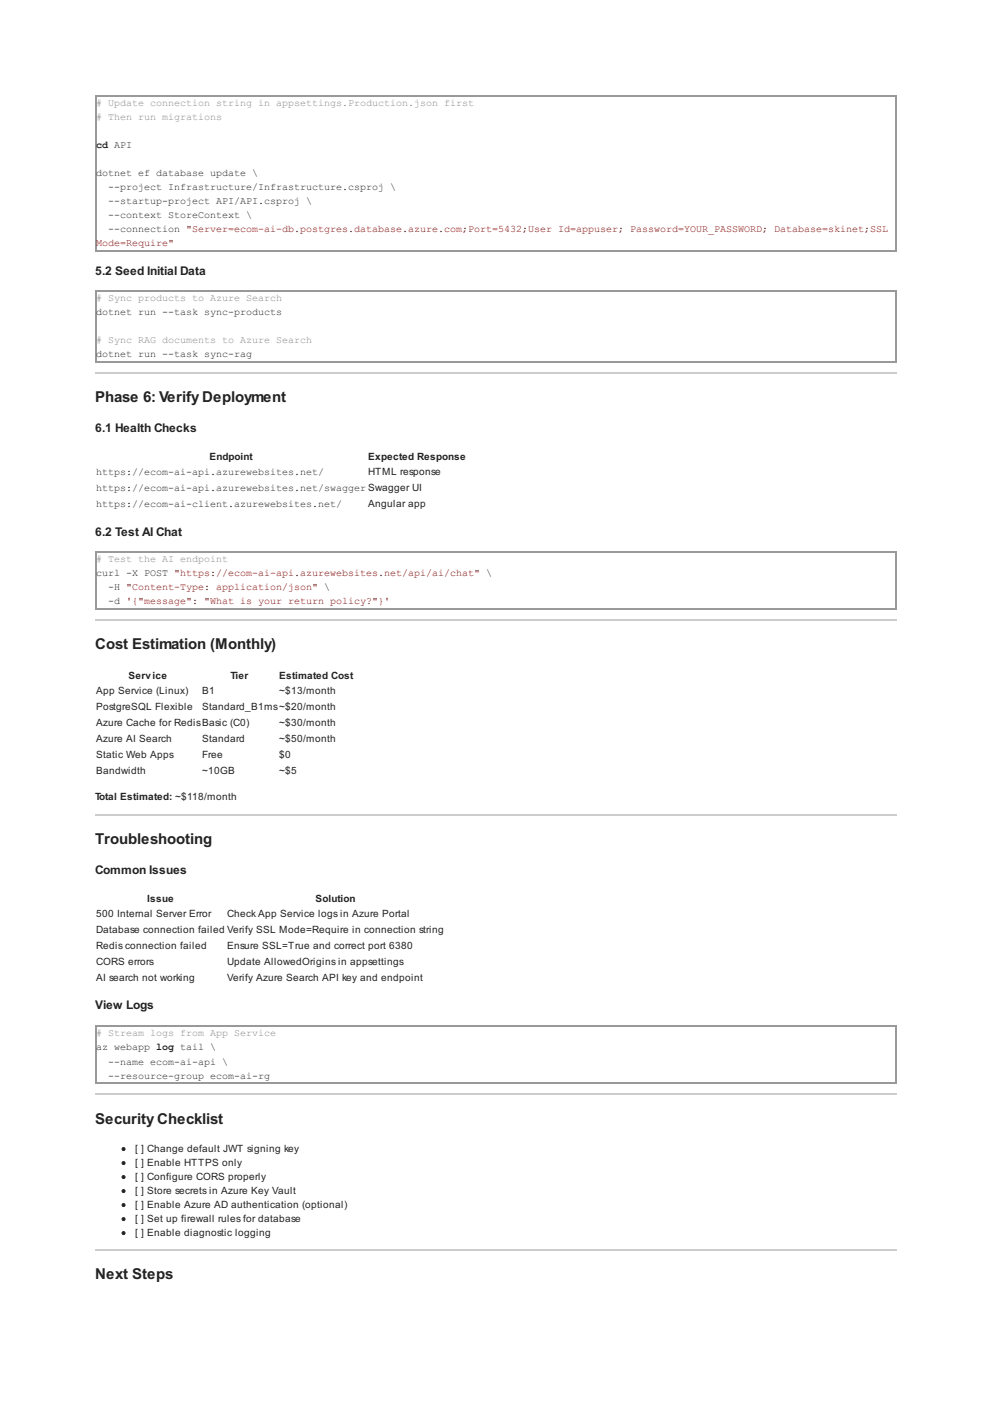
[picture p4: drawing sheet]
<svg xmlns="http://www.w3.org/2000/svg" width="210mm" height="297mm" viewBox="0 0 210 297" stroke-linecap="round" stroke-linejoin="round" font-family="sans-serif">
<defs><g id="words">
<g font-size="3.2" fill="#222">
<text x="20.1" y="85.1">Phase 6: Verify Deployment</text>
<text x="20.1" y="137.4">Cost Estimation (Monthly)</text>
<text x="20.1" y="178.6">Troubleshooting</text>
<text x="20.1" y="237.7">Security Checklist</text>
<text x="20.1" y="270.5">Next Steps</text>
</g>
<g font-size="2.5" fill="#222">
<text x="20.1" y="58.2">5.2 Seed Initial Data</text>
<text x="20.1" y="91.4">6.1 Health Checks</text>
<text x="20.1" y="113.5">6.2 Test AI Chat</text>
<text x="20.1" y="185">Common Issues</text>
<text x="20.1" y="213.6">View Logs</text>
</g>
<g font-size="2.1" fill="#888">
<text x="20.3" y="22.4"># Update connection string in appsettings.Production.json first</text>
<text x="20.3" y="25.4"># Then run migrations</text>
<text x="20.3" y="63.7"># Sync products to Azure Search</text>
<text x="20.3" y="72.6"># Sync RAG documents to Azure Search</text>
<text x="20.3" y="119"># Test the AI endpoint</text>
<text x="20.3" y="219.3"># Stream logs from App Service</text>
</g>
<g font-size="2.1" fill="#222">
<text x="20.3" y="31.3">cd API</text>
<text x="20.3" y="37.3">dotnet ef database update \</text>
<text x="22.9" y="40.2">--project Infrastructure/Infrastructure.csproj \</text>
<text x="22.9" y="43.2">--startup-project API/API.csproj \</text>
<text x="22.9" y="46.1">--context StoreContext \</text>
<text x="22.9" y="49.1">--connection &quot;Server=ecom-ai-db.postgres.database.azure.com;Port=5432;User Id=appuser; Password=YOUR_PASSWORD; Database=skinet;SSL</text>
<text x="20.3" y="66.7">dotnet run --task sync-products</text>
<text x="20.3" y="75.6">dotnet run --task sync-rag</text>
<text x="20.3" y="100.5">https://ecom-ai-api.azurewebsites.net/</text>
<text x="44.3" y="97.4">Endpoint</text>
<text x="77.9" y="97.4">Expected Response</text>
<text x="77.9" y="100.5">HTML response</text>
<text x="20.3" y="103.9">https://ecom-ai-api.azurewebsites.net/swagger Swagger UI</text>
<text x="20.3" y="107.3">https://ecom-ai-client.azurewebsites.net/</text>
<text x="77.9" y="107.3">Angular app</text>
<text x="20.3" y="121.9">curl -X POST &quot;https://ecom-ai-api.azurewebsites.net/api/ai/chat&quot; \</text>
<text x="22.9" y="124.9">-H &quot;Content-Type: application/json&quot; \</text>
<text x="22.9" y="127.8">-d '{&quot;message&quot;: &quot;What is your return policy?&quot;}'</text>
<text x="27.2" y="143.7">Service</text>
<text x="48.8" y="143.7">Tier</text>
<text x="59.1" y="143.7">Estimated Cost</text>
<text x="20.3" y="146.9">App Service (Linux)</text>
<text x="42.8" y="146.9">B1</text>
<text x="59.1" y="146.9">~$13/month</text>
<text x="20.3" y="150.3">PostgreSQL Flexible</text>
<text x="20.3" y="153.7">Azure Cache for RedisBasic (C0)</text>
<text x="42.8" y="150.3">Standard_B1ms~$20/month</text>
<text x="59.1" y="153.7">~$30/month</text>
<text x="20.3" y="157.1">Azure AI Search</text>
<text x="20.3" y="160.4">Static Web Apps</text>
<text x="42.8" y="157.1">Standard</text>
<text x="42.8" y="160.4">Free</text>
<text x="59.1" y="157.1">~$50/month</text>
<text x="59.1" y="160.4">$0</text>
<text x="20.3" y="163.8">Bandwidth</text>
<text x="42.8" y="163.8">~10GB</text>
<text x="59.1" y="163.8">~$5</text>
<text x="20.1" y="169.3">Total Estimated: ~$118/month</text>
<text x="31.1" y="190.9">Issue</text>
<text x="66.8" y="190.9">Solution</text>
<text x="20.3" y="194.1">500 Internal Server Error</text>
<text x="20.3" y="197.5">Database connection failed Verify SSL Mode=Require in connection string</text>
<text x="48" y="194.1">Check App Service logs in Azure Portal</text>
<text x="20.3" y="200.9">Redis connection failed</text>
<text x="48" y="200.9">Ensure SSL=True and correct port 6380</text>
<text x="20.3" y="204.3">CORS errors</text>
<text x="20.3" y="207.6">AI search not working</text>
<text x="48" y="204.3">Update AllowedOrigins in appsettings</text>
<text x="48" y="207.6">Verify Azure Search API key and endpoint</text>
<text x="20.3" y="222.3">az webapp log tail \</text>
<text x="22.9" y="225.2">--name ecom-ai-api \</text>
<text x="22.9" y="228.2">--resource-group ecom-ai-rg</text>
<text x="28.6" y="243.6">[ ] Change default JWT signing key</text>
<text x="28.6" y="246.6">[ ] Enable HTTPS only</text>
<text x="28.6" y="249.6">[ ] Configure CORS properly</text>
<text x="28.6" y="252.5">[ ] Store secrets in Azure Key Vault</text>
<text x="28.6" y="255.5">[ ] Enable Azure AD authentication (optional)</text>
<text x="28.6" y="258.4">[ ] Set up firewall rules for database</text>
<text x="28.6" y="261.4">[ ] Enable diagnostic logging</text>
</g>
<text font-size="2.1" fill="#800" x="20.3" y="52.1">Mode=Require&quot;</text>
</g></defs>
<g fill="none" stroke="#999" stroke-width=".21">
<path d="M20.1 20.2h169.6M20.2 20.1v33M189.5 20.1v33M20.1 53h169.6M20.1 61.5h169.6M20.1 76.5h169.6M20.2 61.4v15.2M189.5 61.4v15.2M20.1 116.7h169.6M20.2 116.6v12.3M189.5 116.6v12.3M20.1 128.8h169.6"/>
<path d="M20.1 217.1h169.6M20.2 217v12.2M189.5 217v12.2M20.1 229.1h169.6"/>
</g>
<path d="M20.1 78.8h169.6M20.1 131.1h169.6M20.1 172.4h169.6M20.1 231.5h169.6M20.1 264.5h169.6" fill="none" stroke="#ccc" stroke-width=".21"/>
<g fill="#222" stroke="#222" stroke-width=".21">
<circle cx="26.1" cy="243.1" r=".32"/>
<circle cx="26.1" cy="246.1" r=".32"/>
<circle cx="26.1" cy="249" r=".32"/>
<circle cx="26.1" cy="252" r=".32"/>
<circle cx="26.1" cy="255" r=".32"/>
<circle cx="26.1" cy="257.9" r=".32"/>
<circle cx="26.1" cy="260.9" r=".32"/>
</g>
<use href="#words"/>
</svg>
